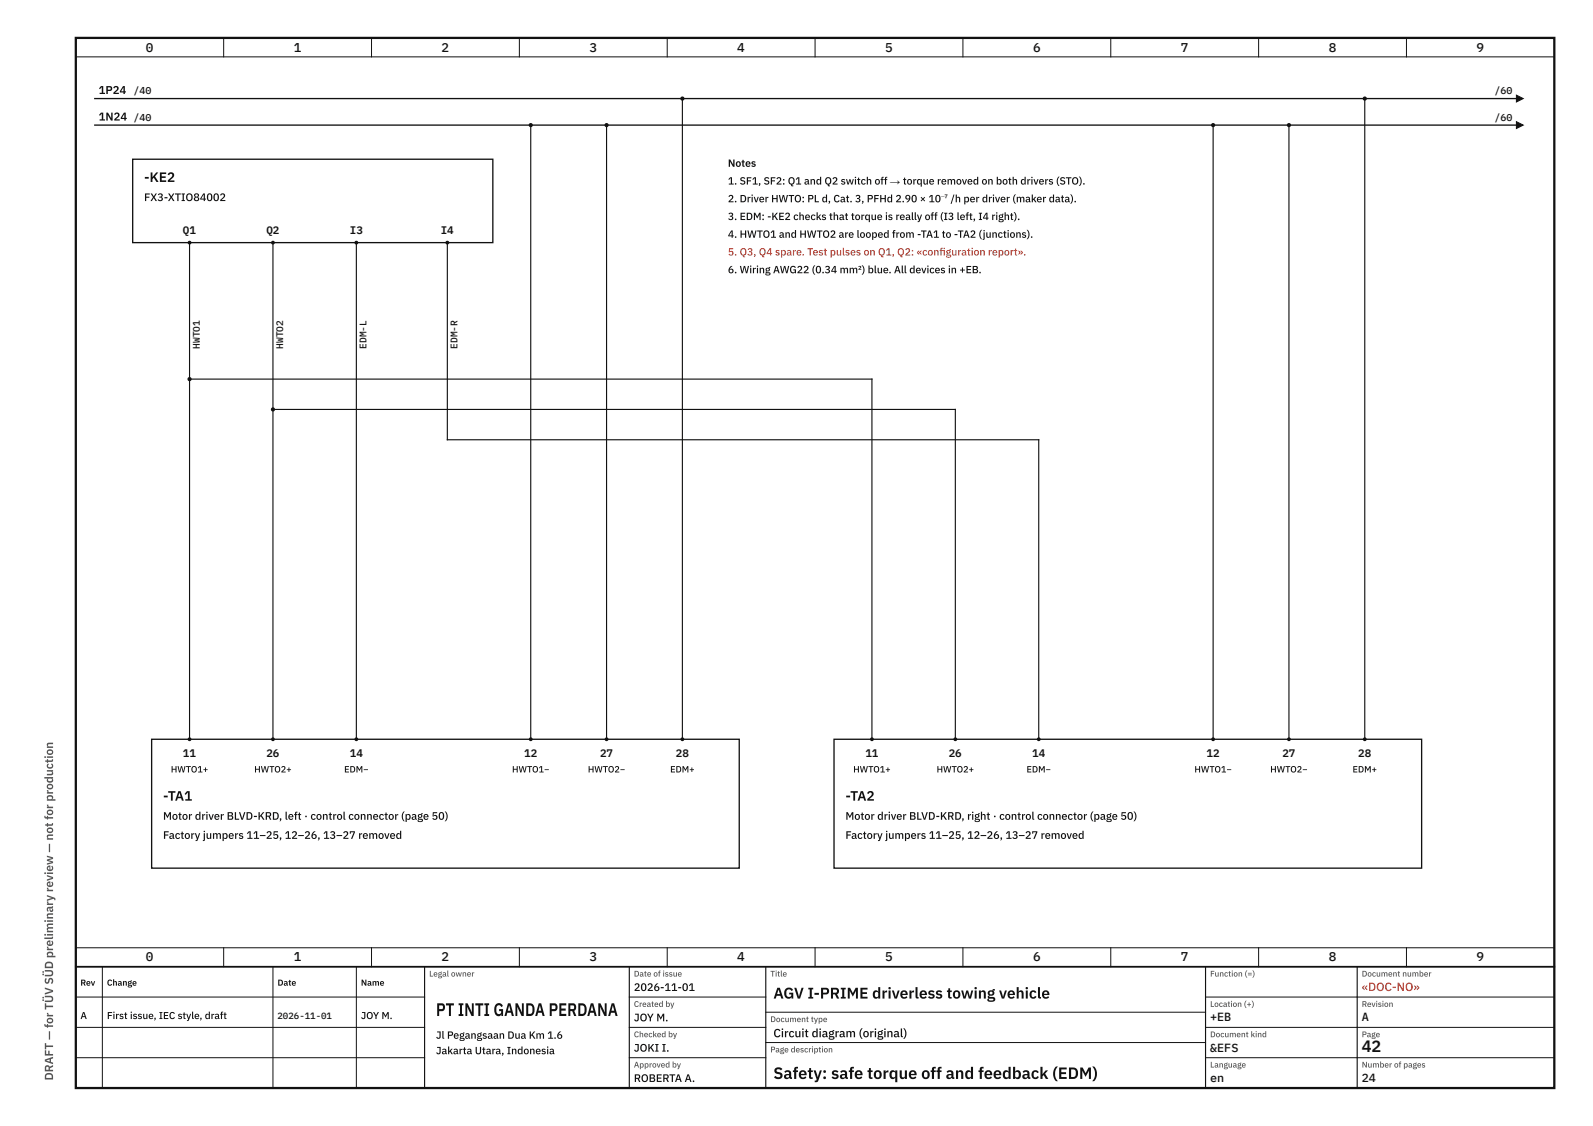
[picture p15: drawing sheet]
<svg xmlns="http://www.w3.org/2000/svg" width="420mm" height="297mm" viewBox="0 0 420 297" stroke-linecap="round" stroke-linejoin="round" font-family="sans-serif">
<defs><g id="words">
<text font-size="4.8" fill="#111" x="115" y="268">PT INTI GANDA PERDANA</text>
<g font-size="4.3" fill="#111">
<text x="359.2" y="277.4">42</text>
<text x="204" y="284.6">Safety: safe torque off and feedback (EDM)</text>
</g>
<text font-size="4.1" fill="#111" x="204" y="263.4">AGV I-PRIME driverless towing vehicle</text>
<g font-size="3.6" fill="#111">
<text x="38" y="48">-KE2</text>
<text x="43" y="211.2">-TA1</text>
<text x="223" y="211.2">-TA2</text>
</g>
<g font-size="3.4" fill="#111">
<text x="38.5" y="13.6">0</text>
<text x="77.5" y="13.6">1</text>
<text x="116.5" y="13.6">2</text>
<text x="155.5" y="13.6">3</text>
<text x="194.5" y="13.6">4</text>
<text x="233.5" y="13.6">5</text>
<text x="272.5" y="13.6">6</text>
<text x="311.5" y="13.6">7</text>
<text x="350.5" y="13.6">8</text>
<text x="389.5" y="13.6">9</text>
<text x="38.5" y="253.6">0</text>
<text x="77.5" y="253.6">1</text>
<text x="116.5" y="253.6">2</text>
<text x="155.5" y="253.6">3</text>
<text x="194.5" y="253.6">4</text>
<text x="233.5" y="253.6">5</text>
<text x="272.5" y="253.6">6</text>
<text x="311.5" y="253.6">7</text>
<text x="350.5" y="253.6">8</text>
<text x="389.5" y="253.6">9</text>
</g>
<text font-size="3.1" fill="#c0392b" x="359.2" y="261.4">«DOC-NO»</text>
<g font-size="3.1" fill="#111">
<text x="319.2" y="269.4">+EB</text>
<text x="359.2" y="269.4">A</text>
<text x="204" y="273.6">Circuit diagram (original)</text>
<text x="319.2" y="277.4">&amp;EFS</text>
<text x="319.2" y="285.4">en</text>
<text x="359.2" y="285.4">24</text>
</g>
<text font-size="3.1" fill="#555" x="14" y="285" transform="rotate(-90 14 285)">DRAFT — for TÜV SÜD preliminary review — not for production</text>
<g font-size="3" fill="#111">
<text x="26" y="24.8">1P24</text>
<text x="26" y="31.8">1N24</text>
</g>
<g font-size="2.9" fill="#111">
<text x="38" y="53">FX3-XTIO84002</text>
<text x="48.3" y="61.8">Q1</text>
<text x="70.3" y="61.8">Q2</text>
<text x="92.3" y="61.8">I3</text>
<text x="116.3" y="61.8">I4</text>
<text x="48.3" y="199.8">11</text>
<text x="70.3" y="199.8">26</text>
<text x="92.3" y="199.8">14</text>
<text x="138.3" y="199.8">12</text>
<text x="158.3" y="199.8">27</text>
<text x="178.3" y="199.8">28</text>
<text x="228.3" y="199.8">11</text>
<text x="250.3" y="199.8">26</text>
<text x="272.3" y="199.8">14</text>
<text x="318.3" y="199.8">12</text>
<text x="338.3" y="199.8">27</text>
<text x="358.3" y="199.8">28</text>
<text x="43" y="216.2">Motor driver BLVD-KRD, left · control connector (page 50)</text>
<text x="43" y="221.3">Factory jumpers 11–25, 12–26, 13–27 removed</text>
<text x="223" y="216.2">Motor driver BLVD-KRD, right · control connector (page 50)</text>
<text x="223" y="221.3">Factory jumpers 11–25, 12–26, 13–27 removed</text>
<text x="167.2" y="261.4">2026-11-01</text>
<text x="167.2" y="269.4">JOY M.</text>
<text x="167.2" y="277.4">JOKI I.</text>
<text x="167.2" y="285.4">ROBERTA A.</text>
</g>
<g font-size="2.8" fill="#111">
<text x="192" y="44">Notes</text>
<text x="192" y="48.7">1. SF1, SF2: Q1 and Q2 switch off → torque removed on both drivers (STO).</text>
<text x="192" y="53.4">2. Driver HWTO: PL d, Cat. 3, PFHd 2.90 × 10⁻⁷ /h per driver (maker data).</text>
<text x="192" y="58">3. EDM: -KE2 checks that torque is really off (I3 left, I4 right).</text>
<text x="192" y="62.7">4. HWTO1 and HWTO2 are looped from -TA1 to -TA2 (junctions).</text>
<text x="192" y="72.1">6. Wiring AWG22 (0.34 mm²) blue. All devices in +EB.</text>
<text x="115" y="274">Jl Pegangsaan Dua Km 1.6</text>
<text x="115" y="278.1">Jakarta Utara, Indonesia</text>
</g>
<g font-size="2.8" fill="#c0392b">
<text x="192" y="67.4">5. Q3, Q4 spare. Test pulses on Q1, Q2: «confguration report».</text>
<text x="247.8" y="67.4">i</text>
</g>
<g font-size="2.6" fill="#111">
<text x="35.2" y="24.8">/40</text>
<text x="394.2" y="24.8">/60</text>
<text x="35.2" y="31.8">/40</text>
<text x="394.2" y="31.8">/60</text>
<text x="21.2" y="268.8">A</text>
<text x="28.2" y="268.8">First issue, IEC style, draft</text>
<text x="95.2" y="268.8">JOY M.</text>
</g>
<g font-size="2.5" fill="#111">
<text x="52.7" y="92" transform="rotate(-90 52.7 92)">HWTO1</text>
<text x="74.7" y="92" transform="rotate(-90 74.7 92)">HWTO2</text>
<text x="96.7" y="92" transform="rotate(-90 96.7 92)">EDM-L</text>
<text x="120.7" y="92" transform="rotate(-90 120.7 92)">EDM-R</text>
</g>
<g font-size="2.4" fill="#111">
<text x="45.1" y="203.8">HWTO1+</text>
<text x="67.1" y="203.8">HWTO2+</text>
<text x="90.8" y="203.8">EDM−</text>
<text x="135.1" y="203.8">HWTO1−</text>
<text x="155.1" y="203.8">HWTO2−</text>
<text x="176.8" y="203.8">EDM+</text>
<text x="225.1" y="203.8">HWTO1+</text>
<text x="247.1" y="203.8">HWTO2+</text>
<text x="270.8" y="203.8">EDM−</text>
<text x="315.1" y="203.8">HWTO1−</text>
<text x="335.1" y="203.8">HWTO2−</text>
<text x="356.8" y="203.8">EDM+</text>
<text x="73.2" y="268.8">2026-11-01</text>
</g>
<g font-size="2.3" fill="#111">
<text x="21.2" y="260">Rev</text>
<text x="28.2" y="260">Change</text>
<text x="73.2" y="260">Date</text>
<text x="95.2" y="260">Name</text>
</g>
<g font-size="2.2" fill="#555">
<text x="113.2" y="257.6">Legal owner</text>
<text x="167.2" y="257.6">Date of issue</text>
<text x="203.2" y="257.6">Title</text>
<text x="319.2" y="257.6">Function (=)</text>
<text x="359.2" y="257.6">Document number</text>
<text x="167.2" y="265.6">Created by</text>
<text x="203.2" y="269.6">Document type</text>
<text x="319.2" y="265.6">Location (+)</text>
<text x="359.2" y="265.6">Revision</text>
<text x="167.2" y="273.6">Checked by</text>
<text x="319.2" y="273.6">Document kind</text>
<text x="359.2" y="273.6">Page</text>
<text x="167.2" y="281.6">Approved by</text>
<text x="203.2" y="277.6">Page description</text>
<text x="319.2" y="281.6">Language</text>
<text x="359.2" y="281.6">Number of pages</text>
</g>
</g></defs>
<path d="M20 10h390v277h-390z" fill="none" stroke="#111" stroke-width=".6"/>
<g fill="none" stroke="#111" stroke-width=".26">
<path d="M20 15h390M59 10v5M98 10v5M137 10v5M176 10v5M215 10v5M254 10v5M293 10v5M332 10v5M371 10v5M20 250h390M20 255h390"/>
<path d="M27 255v32M59 250v5M72 255v32M94 255v32M98 250v5M137 250v5M176 250v5M215 250v5M254 250v5M293 250v5M332 250v5M371 250v5"/>
<path d="M20 263h92M20 271h92M20 279h92M166 263h36M166 271h36M166 279h36M202 267h116M202 275h116M318 263h92M318 271h92M318 279h92"/>
</g>
<path d="M20 255h390" fill="none" stroke="#111" stroke-width=".45"/>
<path d="M112 255v32M166 255v32M202 255v32M318 255v32M358 255v32" fill="none" stroke="#111" stroke-width=".3"/>
<path d="M25 26h375" fill="none" stroke="#111" stroke-width=".35"/>
<path d="M400 25.1l1.8 .9-1.8 .9z" fill="#111"/>
<path d="M400 25.1l1.8 .9-1.8 .9z" fill="none" stroke="#111" stroke-width=".26"/>
<path d="M25 33h375" fill="none" stroke="#111" stroke-width=".35"/>
<path d="M400 32.1l1.8 .9-1.8 .9z" fill="#111"/>
<path d="M400 32.1l1.8 .9-1.8 .9z" fill="none" stroke="#111" stroke-width=".26"/>
<path d="M50 64v131" fill="none" stroke="#111" stroke-width=".3"/>
<circle cx="50" cy="100" r=".55" fill="#111"/>
<path d="M72 64v131M50 100h180v95" fill="none" stroke="#111" stroke-width=".3"/>
<circle cx="72" cy="108" r=".55" fill="#111"/>
<path d="M140 33v162M94 64v131M118 64v52h156v79M72 108h180v87" fill="none" stroke="#111" stroke-width=".3"/>
<circle cx="140" cy="33" r=".55" fill="#111"/>
<path d="M160 33v162" fill="none" stroke="#111" stroke-width=".3"/>
<circle cx="160" cy="33" r=".55" fill="#111"/>
<path d="M180 26v169" fill="none" stroke="#111" stroke-width=".3"/>
<circle cx="180" cy="26" r=".55" fill="#111"/>
<path d="M320 33v162" fill="none" stroke="#111" stroke-width=".3"/>
<circle cx="320" cy="33" r=".55" fill="#111"/>
<path d="M340 33v162" fill="none" stroke="#111" stroke-width=".3"/>
<circle cx="340" cy="33" r=".55" fill="#111"/>
<path d="M360 26v169" fill="none" stroke="#111" stroke-width=".3"/>
<circle cx="360" cy="26" r=".55" fill="#111"/>
<path d="M35 42h95v22h-95z" fill="#fff"/>
<path d="M35 42h95v22h-95z" fill="none" stroke="#111" stroke-width=".35"/>
<g fill="#111">
<circle cx="50" cy="64" r=".5"/>
<circle cx="72" cy="64" r=".5"/>
<circle cx="94" cy="64" r=".5"/>
<circle cx="118" cy="64" r=".5"/>
</g>
<path d="M40 195h155v34h-155z" fill="#fff"/>
<path d="M40 195h155v34h-155z" fill="none" stroke="#111" stroke-width=".35"/>
<g fill="#111">
<circle cx="50" cy="195" r=".5"/>
<circle cx="72" cy="195" r=".5"/>
<circle cx="94" cy="195" r=".5"/>
<circle cx="140" cy="195" r=".5"/>
<circle cx="160" cy="195" r=".5"/>
<circle cx="180" cy="195" r=".5"/>
</g>
<path d="M220 195h155v34h-155z" fill="#fff"/>
<path d="M220 195h155v34h-155z" fill="none" stroke="#111" stroke-width=".35"/>
<g fill="#111">
<circle cx="230" cy="195" r=".5"/>
<circle cx="252" cy="195" r=".5"/>
<circle cx="274" cy="195" r=".5"/>
<circle cx="320" cy="195" r=".5"/>
<circle cx="340" cy="195" r=".5"/>
<circle cx="360" cy="195" r=".5"/>
</g>
<use href="#words"/>
</svg>
